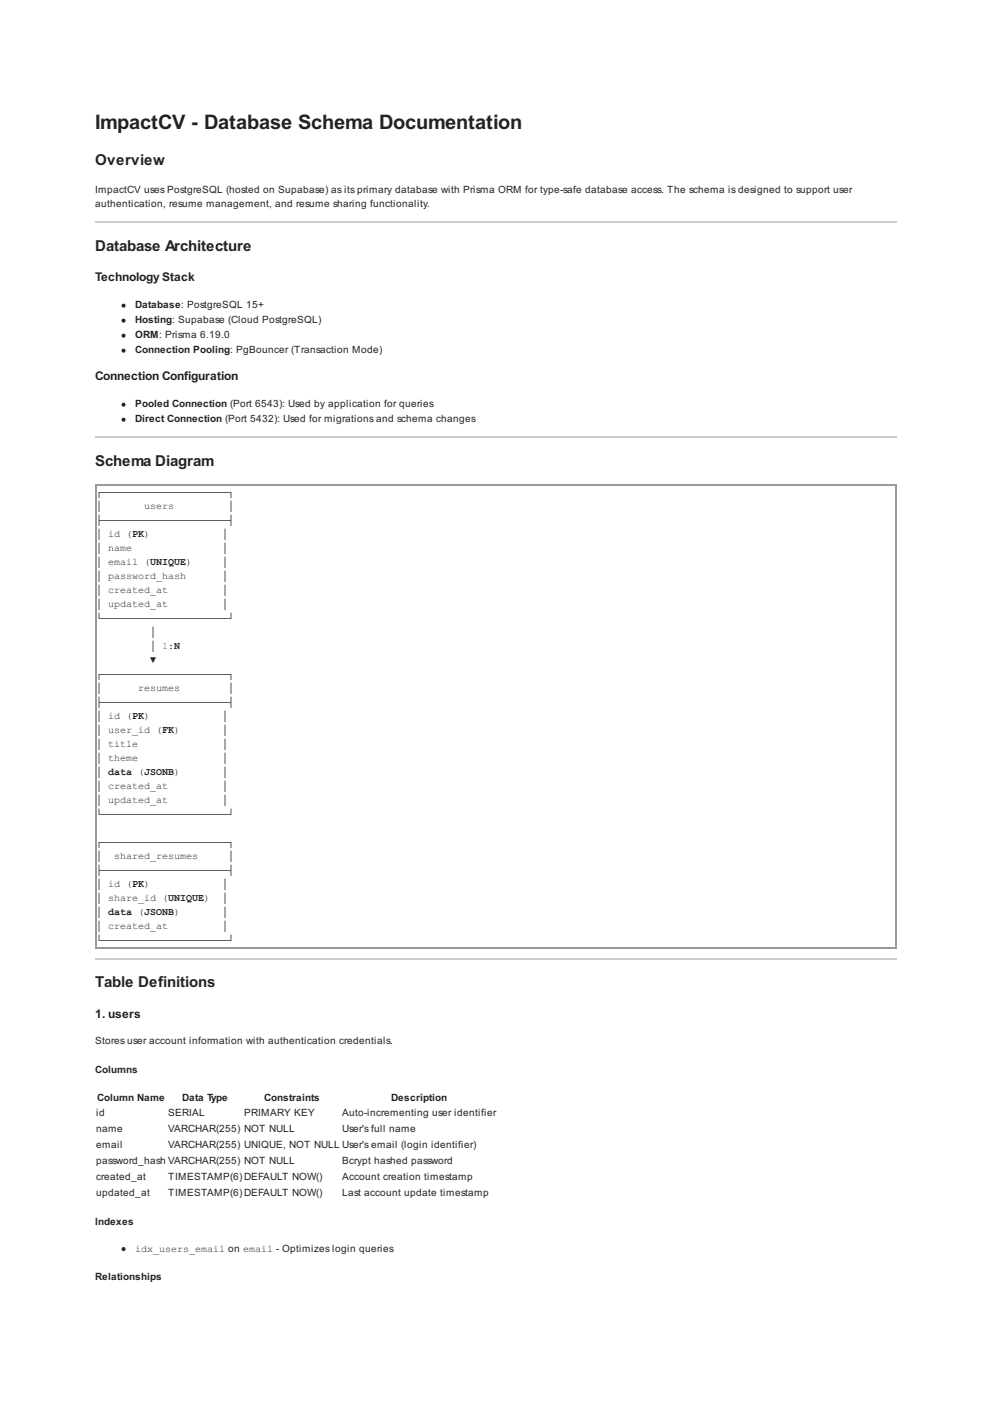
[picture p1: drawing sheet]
<svg xmlns="http://www.w3.org/2000/svg" width="210mm" height="297mm" viewBox="0 0 210 297" stroke-linecap="round" stroke-linejoin="round" font-family="sans-serif">
<defs><g id="words">
<text font-size="4.2" fill="#222" x="20.1" y="27.3">ImpactCV - Database Schema Documentation</text>
<g font-size="3.2" fill="#222">
<text x="20.1" y="34.9">Overview</text>
<text x="20.1" y="53.1">Database Architecture</text>
<text x="20.1" y="98.6">Schema Diagram</text>
<text x="20.1" y="208.9">Table Definitions</text>
</g>
<g font-size="2.5" fill="#222">
<text x="20.1" y="59.5">Technology Stack</text>
<text x="20.1" y="80.4">Connection Configuration</text>
<text x="20.1" y="215.5">1. users</text>
</g>
<g font-size="2.1" fill="#222">
<text x="20.1" y="40.9">ImpactCV uses PostgreSQL (hosted on Supabase) as its primary database with Prisma ORM for type-safe database access. The schema is designed to support user</text>
<text x="20.1" y="43.8">authentication, resume management, and resume sharing functionality.</text>
<text x="28.6" y="65.2">Database: PostgreSQL 15+</text>
<text x="28.6" y="68.4">Hosting: Supabase (Cloud PostgreSQL)</text>
<text x="28.6" y="71.5">ORM: Prisma 6.19.0</text>
<text x="28.6" y="74.7">Connection Pooling: PgBouncer (Transaction Mode)</text>
<text x="28.6" y="86.1">Pooled Connection (Port 6543): Used by application for queries</text>
<text x="28.6" y="89.3">Direct Connection (Port 5432): Used for migrations and schema changes</text>
<text x="20.3" y="104.8">┌─────────────────────┐</text>
<text x="20.3" y="107.7">│</text>
<text x="30.5" y="107.7">users</text>
<text x="48.3" y="107.7">│</text>
<text x="20.3" y="110.7">├─────────────────────┤</text>
<text x="20.3" y="113.7">│ id (PK)</text>
<text x="47" y="113.7">│</text>
<text x="20.3" y="116.6">│ name</text>
<text x="20.3" y="119.6">│ email (UNIQUE)</text>
<text x="47" y="116.6">│</text>
<text x="47" y="119.6">│</text>
<text x="20.3" y="122.6">│ password_hash</text>
<text x="20.3" y="125.5">│ created_at</text>
<text x="47" y="122.6">│</text>
<text x="47" y="125.5">│</text>
<text x="20.3" y="128.5">│ updated_at</text>
<text x="20.3" y="131.4">└─────────────────────┘</text>
<text x="47" y="128.5">│</text>
<text x="31.7" y="134.4">│</text>
<text x="31.7" y="137.4">│ 1:N</text>
<text x="20.3" y="143.3">┌─────────────────────┐</text>
<text x="31.7" y="140.3">▼</text>
<text x="20.3" y="146.3">│</text>
<text x="20.3" y="149.2">├─────────────────────┤</text>
<text x="29.2" y="146.3">resumes</text>
<text x="48.3" y="146.3">│</text>
<text x="20.3" y="152.2">│ id (PK)</text>
<text x="20.3" y="155.2">│ user_id (FK)</text>
<text x="47" y="152.2">│</text>
<text x="47" y="155.2">│</text>
<text x="20.3" y="158.1">│ title</text>
<text x="20.3" y="161.1">│ theme</text>
<text x="47" y="158.1">│</text>
<text x="47" y="161.1">│</text>
<text x="20.3" y="164">│ data (JSONB)</text>
<text x="20.3" y="167">│ created_at</text>
<text x="47" y="164">│</text>
<text x="47" y="167">│</text>
<text x="20.3" y="170">│ updated_at</text>
<text x="20.3" y="172.9">└─────────────────────┘</text>
<text x="47" y="170">│</text>
<text x="20.3" y="178.9">┌─────────────────────┐</text>
<text x="20.3" y="181.8">│</text>
<text x="20.3" y="184.8">├─────────────────────┤</text>
<text x="24.1" y="181.8">shared_resumes</text>
<text x="48.3" y="181.8">│</text>
<text x="20.3" y="187.7">│ id (PK)</text>
<text x="20.3" y="190.7">│ share_id (UNIQUE)</text>
<text x="47" y="187.7">│</text>
<text x="47" y="190.7">│</text>
<text x="20.3" y="193.7">│ data (JSONB)</text>
<text x="20.3" y="196.6">│ created_at</text>
<text x="47" y="193.7">│</text>
<text x="47" y="196.6">│</text>
<text x="20.3" y="199.6">└─────────────────────┘</text>
<text x="20.1" y="221">Stores user account information with authentication credentials.</text>
<text x="20.1" y="226.9">Columns</text>
<text x="20.5" y="232.8">Column Name</text>
<text x="38.5" y="232.8">Data Type</text>
<text x="55.9" y="232.8">Constraints</text>
<text x="82.8" y="232.8">Description</text>
<text x="20.3" y="236">id</text>
<text x="20.3" y="239.4">name</text>
<text x="35.6" y="236">SERIAL</text>
<text x="35.6" y="239.4">VARCHAR(255) NOT NULL</text>
<text x="51.6" y="236">PRIMARY KEY</text>
<text x="72.4" y="236">Auto-incrementing user identifier</text>
<text x="72.4" y="239.4">User's full name</text>
<text x="20.3" y="242.8">email</text>
<text x="35.6" y="242.8">VARCHAR(255) UNIQUE, NOT NULL User's email (login identifier)</text>
<text x="20.3" y="246.2">password_hash VARCHAR(255) NOT NULL</text>
<text x="20.3" y="249.6">created_at</text>
<text x="35.6" y="249.6">TIMESTAMP(6)DEFAULT NOW()</text>
<text x="72.4" y="246.2">Bcrypt hashed password</text>
<text x="72.4" y="249.6">Account creation timestamp</text>
<text x="20.3" y="252.9">updated_at</text>
<text x="35.6" y="252.9">TIMESTAMP(6)DEFAULT NOW()</text>
<text x="72.4" y="252.9">Last account update timestamp</text>
<text x="20.1" y="259.1">Indexes</text>
<text x="28.6" y="264.8">idx_users_email on email - Optimizes login queries</text>
<text x="20.1" y="270.7">Relationships</text>
</g>
</g></defs>
<path d="M20.1 46.9h169.6M20.1 92.4h169.6M20.1 202.9h169.6" fill="none" stroke="#ccc" stroke-width=".21"/>
<path d="M20.1 102.6h169.6M20.2 102.4v98.3M189.5 102.4v98.3M20.1 200.6h169.6" fill="none" stroke="#999" stroke-width=".21"/>
<g fill="#222" stroke="#222" stroke-width=".21">
<circle cx="26.1" cy="64.7" r=".32"/>
<circle cx="26.1" cy="67.8" r=".32"/>
<circle cx="26.1" cy="71" r=".32"/>
<circle cx="26.1" cy="74.2" r=".32"/>
<circle cx="26.1" cy="85.6" r=".32"/>
<circle cx="26.1" cy="88.8" r=".32"/>
<circle cx="26.1" cy="264.3" r=".32"/>
</g>
<use href="#words"/>
</svg>
